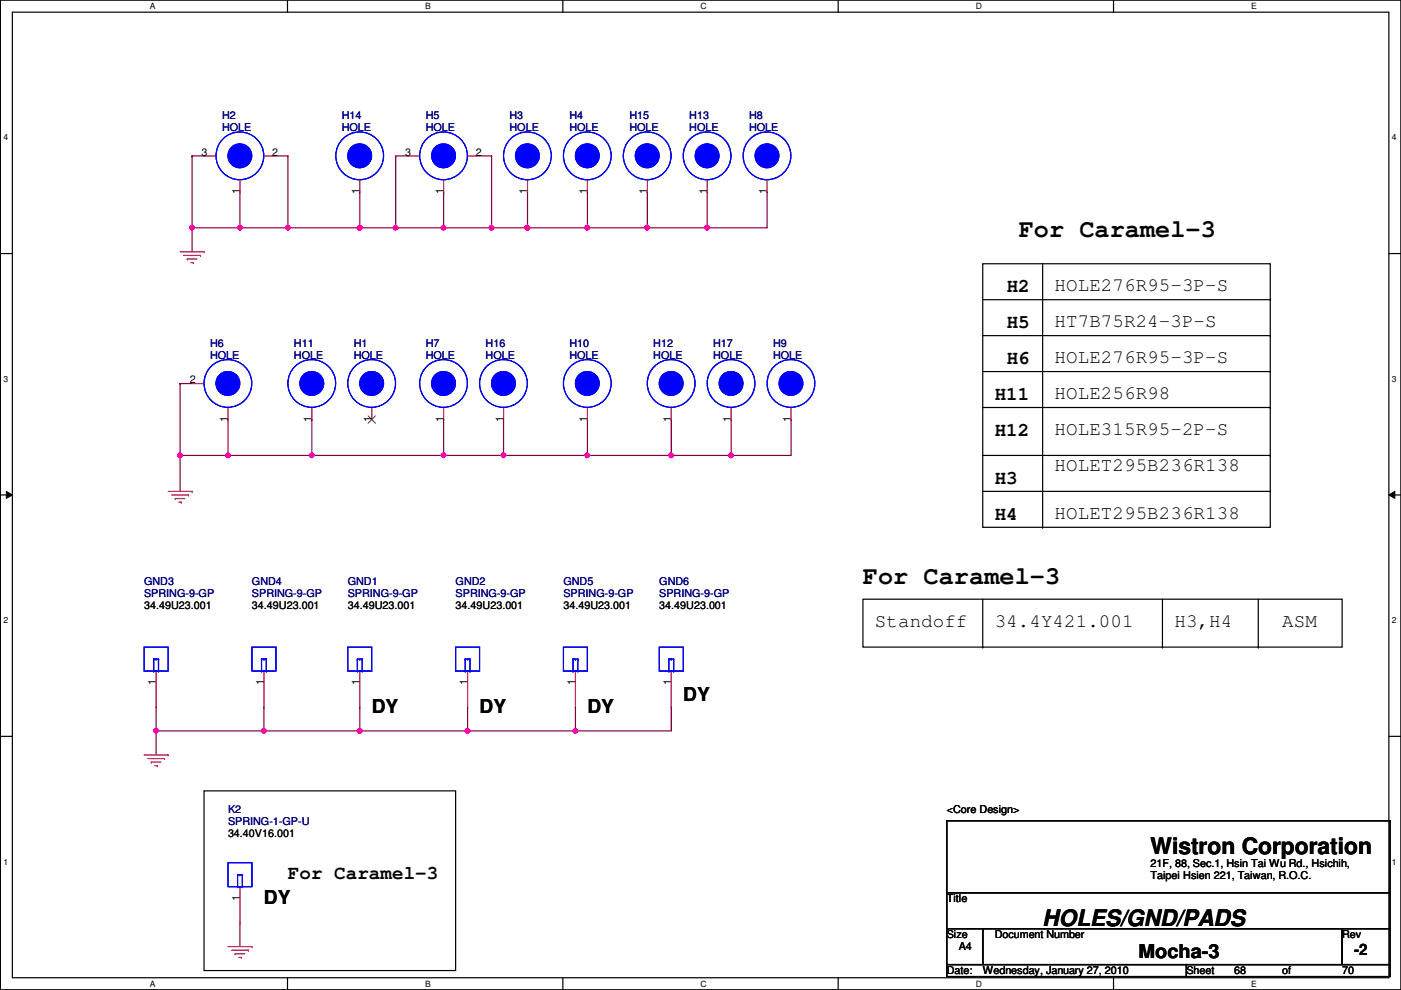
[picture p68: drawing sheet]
<svg xmlns="http://www.w3.org/2000/svg" width="297mm" height="210mm" viewBox="0 0 297 210" stroke-linecap="round" stroke-linejoin="round" font-family="sans-serif">
<defs><g id="words">
<g font-size="5.3">
<text x="216" y="50.2">For Caramel-3</text>
<text x="183" y="123.9">For Caramel-3</text>
</g>
<g font-size="4.8">
<text x="243.9" y="181.1">Wistron Corporation</text>
<text x="221.1" y="196.3">HOLES/GND/PADS</text>
</g>
<g font-size="4.1">
<text x="213.4" y="61.9">H2</text>
<text x="223.6" y="61.7">HOLE276R95-3P-S</text>
<text x="213.4" y="69.5">H5</text>
<text x="223.6" y="69.3">HT7B75R24-3P-S</text>
<text x="213.4" y="77.1">H6</text>
<text x="223.6" y="77">HOLE276R95-3P-S</text>
<text x="210.9" y="84.8">H11</text>
<text x="223.6" y="84.6">HOLE256R98</text>
<text x="210.9" y="92.4">H12</text>
<text x="223.6" y="92.2">HOLE315R95-2P-S</text>
<text x="223.6" y="99.8">HOLET295B236R138</text>
<text x="210.9" y="102.5">H3</text>
<text x="210.9" y="110.2">H4</text>
<text x="223.6" y="110">HOLET295B236R138</text>
<text x="185.5" y="132.8">Standoff</text>
<text x="210.9" y="132.8">34.4Y421.001</text>
<text x="249" y="132.8">H3,H4</text>
<text x="271.9" y="132.8">ASM</text>
<text x="144.9" y="148.6">DY</text>
<text x="78.8" y="151.1">DY</text>
<text x="101.7" y="151.1">DY</text>
<text x="124.5" y="151.1">DY</text>
<text x="56" y="191.8">DY</text>
<text x="61" y="186.4">For Caramel-3</text>
<text x="241.4" y="203.2">Mocha-3</text>
</g>
<text font-size="3.3" x="287.1" y="202.5">-2</text>
<g font-size="2.3" fill="#000080">
<text x="47.1" y="25.2">H2</text>
<text x="47.1" y="27.8">HOLE</text>
<text x="72.5" y="25.2">H14</text>
<text x="72.5" y="27.8">HOLE</text>
<text x="90.3" y="25.2">H5</text>
<text x="90.3" y="27.8">HOLE</text>
<text x="108" y="25.2">H3</text>
<text x="108" y="27.8">HOLE</text>
<text x="120.7" y="25.2">H4</text>
<text x="120.7" y="27.8">HOLE</text>
<text x="133.4" y="25.2">H15</text>
<text x="133.4" y="27.8">HOLE</text>
<text x="146.1" y="25.2">H13</text>
<text x="146.1" y="27.8">HOLE</text>
<text x="158.8" y="25.2">H8</text>
<text x="158.8" y="27.8">HOLE</text>
<text x="44.5" y="73.5">H6</text>
<text x="44.5" y="76">HOLE</text>
<text x="62.3" y="73.5">H11</text>
<text x="62.3" y="76">HOLE</text>
<text x="75" y="73.5">H1</text>
<text x="75" y="76">HOLE</text>
<text x="90.3" y="73.5">H7</text>
<text x="90.3" y="76">HOLE</text>
<text x="103" y="73.5">H16</text>
<text x="103" y="76">HOLE</text>
<text x="120.7" y="73.5">H10</text>
<text x="120.7" y="76">HOLE</text>
<text x="138.5" y="73.5">H12</text>
<text x="138.5" y="76">HOLE</text>
<text x="151.2" y="73.5">H17</text>
<text x="151.2" y="76">HOLE</text>
<text x="163.9" y="73.5">H9</text>
<text x="163.9" y="76">HOLE</text>
<text x="30.6" y="124">GND3</text>
<text x="53.4" y="124">GND4</text>
<text x="73.7" y="124">GND1</text>
<text x="96.6" y="124">GND2</text>
<text x="119.5" y="124">GND5</text>
<text x="139.8" y="124">GND6</text>
<text x="30.6" y="126.6">SPRING-9-GP</text>
<text x="53.4" y="126.6">SPRING-9-GP</text>
<text x="73.7" y="126.6">SPRING-9-GP</text>
<text x="96.6" y="126.6">SPRING-9-GP</text>
<text x="119.5" y="126.6">SPRING-9-GP</text>
<text x="139.8" y="126.6">SPRING-9-GP</text>
<text x="48.3" y="172.3">K2</text>
<text x="48.3" y="174.8">SPRING-1-GP-U</text>
</g>
<g font-size="2.3">
<text x="42.8" y="33">3</text>
<text x="57.7" y="33">2</text>
<text x="85.9" y="33">3</text>
<text x="100.9" y="33">2</text>
<text x="50.8" y="41.2" transform="rotate(-90 50.8 41.2)">1</text>
<text x="76.2" y="41.2" transform="rotate(-90 76.2 41.2)">1</text>
<text x="94" y="41.2" transform="rotate(-90 94 41.2)">1</text>
<text x="111.8" y="41.2" transform="rotate(-90 111.8 41.2)">1</text>
<text x="124.5" y="41.2" transform="rotate(-90 124.5 41.2)">1</text>
<text x="137.2" y="41.2" transform="rotate(-90 137.2 41.2)">1</text>
<text x="149.9" y="41.2" transform="rotate(-90 149.9 41.2)">1</text>
<text x="162.6" y="41.2" transform="rotate(-90 162.6 41.2)">1</text>
<text x="40.2" y="81.3">2</text>
<text x="48.3" y="89.5" transform="rotate(-90 48.3 89.5)">1</text>
<text x="66.1" y="89.5" transform="rotate(-90 66.1 89.5)">1</text>
<text x="78.8" y="89.5" transform="rotate(-90 78.8 89.5)">1</text>
<text x="94" y="89.5" transform="rotate(-90 94 89.5)">1</text>
<text x="106.7" y="89.5" transform="rotate(-90 106.7 89.5)">1</text>
<text x="124.5" y="89.5" transform="rotate(-90 124.5 89.5)">1</text>
<text x="142.3" y="89.5" transform="rotate(-90 142.3 89.5)">1</text>
<text x="155" y="89.5" transform="rotate(-90 155 89.5)">1</text>
<text x="167.7" y="89.5" transform="rotate(-90 167.7 89.5)">1</text>
<text x="30.6" y="129.1">34.49U23.001</text>
<text x="53.4" y="129.1">34.49U23.001</text>
<text x="73.7" y="129.1">34.49U23.001</text>
<text x="96.6" y="129.1">34.49U23.001</text>
<text x="119.5" y="129.1">34.49U23.001</text>
<text x="139.8" y="129.1">34.49U23.001</text>
<text x="33.1" y="145.3" transform="rotate(-90 33.1 145.3)">1</text>
<text x="55.9" y="145.3" transform="rotate(-90 55.9 145.3)">1</text>
<text x="76.2" y="145.3" transform="rotate(-90 76.2 145.3)">1</text>
<text x="99.1" y="145.3" transform="rotate(-90 99.1 145.3)">1</text>
<text x="122" y="145.3" transform="rotate(-90 122 145.3)">1</text>
<text x="142.3" y="145.3" transform="rotate(-90 142.3 145.3)">1</text>
<text x="200.7" y="172.3">&lt;Core Design&gt;</text>
<text x="48.3" y="177.4">34.40V16.001</text>
<text x="243.9" y="183.7">21F, 88, Sec.1, Hsin Tai Wu Rd., Hsichih,</text>
<text x="50.8" y="191.1" transform="rotate(-90 50.8 191.1)">1</text>
<text x="200.7" y="191.3">Title</text>
<text x="243.9" y="186.4">Taipei Hsien 221, Taiwan, R.O.C.</text>
<text x="200.7" y="199">Size</text>
<text x="203.3" y="201.5">A4</text>
<text x="210.9" y="199">Document Number</text>
<text x="284.6" y="199">Rev</text>
<text x="200.7" y="206.6">Date:</text>
<text x="208.4" y="206.6">Wednesday, January 27, 2010</text>
<text x="251.5" y="206.6">Sheet</text>
<text x="261.7" y="206.6">68</text>
<text x="271.9" y="206.6">of</text>
<text x="284.6" y="206.6">70</text>
</g>
<g font-size="1.8">
<text x="31.8" y="1.9">A</text>
<text x="90.1" y="1.9">B</text>
<text x="148.5" y="1.9">C</text>
<text x="206.9" y="1.9">D</text>
<text x="265.3" y="1.9">E</text>
<text x=".7" y="29.8">4</text>
<text x="295.1" y="29.8">4</text>
<text x=".7" y="80.9">3</text>
<text x="295.1" y="80.9">3</text>
<text x=".7" y="132.1">2</text>
<text x="295.1" y="132.1">2</text>
<text x=".7" y="183.3">1</text>
<text x="295.1" y="183.3">1</text>
<text x="31.8" y="209.2">A</text>
<text x="90.1" y="209.2">B</text>
<text x="148.5" y="209.2">C</text>
<text x="206.9" y="209.2">D</text>
<text x="265.3" y="209.2">E</text>
</g>
</g></defs>
<path d="M.1 0h296.9v209.8h-296.9zM2.6 2.6h291.9v204.7h-291.9z" fill="none" stroke="#000" stroke-width=".25"/>
<g fill="#fff">
<path d="M31.8 .3h1.2v2h-1.2z"/>
<path d="M31.8 207.6h1.2v1.9h-1.2z"/>
</g>
<path d="M61 0v2.6M61 207.3v2.5" fill="none" stroke="#000" stroke-width=".25"/>
<g fill="#fff">
<path d="M90.1 .3h1.2v2h-1.2z"/>
<path d="M90.1 207.6h1.2v1.9h-1.2z"/>
</g>
<path d="M119.3 0v2.6M119.3 207.3v2.5" fill="none" stroke="#000" stroke-width=".25"/>
<g fill="#fff">
<path d="M148.5 .3h1.3v2h-1.3z"/>
<path d="M148.5 207.6h1.3v1.9h-1.3z"/>
</g>
<path d="M177.7 0v2.6M177.7 207.3v2.5" fill="none" stroke="#000" stroke-width=".25"/>
<g fill="#fff">
<path d="M206.9 .3h1.2v2h-1.2z"/>
<path d="M206.9 207.6h1.2v1.9h-1.2z"/>
</g>
<path d="M236.1 0v2.6M236.1 207.3v2.5" fill="none" stroke="#000" stroke-width=".25"/>
<g fill="#fff">
<path d="M265.3 .3h1.1v2h-1.1z"/>
<path d="M265.3 207.6h1.1v1.9h-1.1z"/>
<path d="M.7 28.2h1v1.9h-1z"/>
<path d="M295.1 28.2h1v1.9h-1z"/>
<path d="M.7 79.3h1v2h-1z"/>
<path d="M295.1 79.3h1v2h-1z"/>
</g>
<path d="M.1 53.8h2.5M294.5 53.8h2.5" fill="none" stroke="#000" stroke-width=".25"/>
<g fill="#fff">
<path d="M.7 130.5h1v2h-1z"/>
<path d="M295.1 130.5h1v2h-1z"/>
</g>
<path d="M.1 104.9h2.5M294.5 104.9h2.5" fill="none" stroke="#000" stroke-width=".25"/>
<path d="M1.4 104.2l1.2 .7-1.2 .8zM294.5 104.9l1.2-.7v1.5z" fill="#000"/>
<path d="M1.4 104.2l1.2 .7-1.2 .8zM294.5 104.9l1.2-.7v1.5z" fill="none" stroke="#000" stroke-width=".21"/>
<g fill="#fff">
<path d="M.7 181.7h1v2h-1z"/>
<path d="M295.1 181.7h1v2h-1z"/>
</g>
<path d="M.1 156.1h2.5M294.5 156.1h2.5" fill="none" stroke="#000" stroke-width=".25"/>
<path d="M48.3 88.9h.1M48.3 88.9v7.7M94.1 88.9h.1M94.1 88.9v7.7M106.8 88.9h.1M106.8 88.9v7.7M56 149.9h.1M56 149.9v5.1" fill="none" stroke="#800040" stroke-width=".25"/>
<circle cx="48.3" cy="96.5" r=".49" fill="#f0f"/>
<circle cx="48.3" cy="96.5" r=".49" fill="none" stroke="#f0f" stroke-width=".25"/>
<path d="M38.2 96.6h.1M38.2 96.6h10.1" fill="none" stroke="#800040" stroke-width=".25"/>
<circle cx="38.2" cy="96.5" r=".49" fill="#f0f"/>
<circle cx="38.2" cy="96.5" r=".49" fill="none" stroke="#f0f" stroke-width=".25"/>
<path d="M83.9 48.3h.1M83.9 48.3h10.2" fill="none" stroke="#800040" stroke-width=".25"/>
<circle cx="83.9" cy="48.3" r=".49" fill="#f0f"/>
<circle cx="83.9" cy="48.3" r=".49" fill="none" stroke="#f0f" stroke-width=".25"/>
<path d="M38.2 96.6h.1M38.2 96.6v7.6M66.1 96.6h.1M66.1 96.6h28M142.3 96.6h.1M142.3 96.6h12.7" fill="none" stroke="#800040" stroke-width=".25"/>
<circle cx="66.1" cy="96.5" r=".49" fill="#f0f"/>
<circle cx="66.1" cy="96.5" r=".49" fill="none" stroke="#f0f" stroke-width=".25"/>
<path d="M94.1 96.6h.1M94.1 96.6h12.7" fill="none" stroke="#800040" stroke-width=".25"/>
<circle cx="106.7" cy="96.5" r=".49" fill="#f0f"/>
<circle cx="106.7" cy="96.5" r=".49" fill="none" stroke="#f0f" stroke-width=".25"/>
<circle cx="94" cy="96.5" r=".49" fill="#f0f"/>
<circle cx="94" cy="96.5" r=".49" fill="none" stroke="#f0f" stroke-width=".25"/>
<path d="M83.9 33.1h.1M83.9 33.1h2.5M83.9 33.1v15.2M76.3 48.3h.1M76.3 48.3h7.6M83.9 48.3h.1" fill="none" stroke="#800040" stroke-width=".25"/>
<circle cx="76.3" cy="48.3" r=".49" fill="#f0f"/>
<circle cx="76.3" cy="48.3" r=".49" fill="none" stroke="#f0f" stroke-width=".25"/>
<path d="M155 96.6h.1M167.7 88.9h.1M167.7 88.9v7.7h-12.7" fill="none" stroke="#800040" stroke-width=".25"/>
<circle cx="155" cy="96.5" r=".49" fill="#f0f"/>
<circle cx="155" cy="96.5" r=".49" fill="none" stroke="#f0f" stroke-width=".25"/>
<path d="M101.7 33.1h2.5M104.2 33.1h.1M104.2 33.1v15.2M104.2 48.3h.1" fill="none" stroke="#800040" stroke-width=".25"/>
<circle cx="104.2" cy="48.3" r=".49" fill="#f0f"/>
<circle cx="104.2" cy="48.3" r=".49" fill="none" stroke="#f0f" stroke-width=".25"/>
<path d="M104.2 48.3h7.6M111.8 48.3h.1" fill="none" stroke="#800040" stroke-width=".25"/>
<circle cx="111.8" cy="48.3" r=".49" fill="#f0f"/>
<circle cx="111.8" cy="48.3" r=".49" fill="none" stroke="#f0f" stroke-width=".25"/>
<path d="M137.2 40.7h.1M137.2 40.7v7.6M38.2 81.3h.1M38.2 81.3h2.5" fill="none" stroke="#800040" stroke-width=".25"/>
<circle cx="137.2" cy="48.3" r=".49" fill="#f0f"/>
<circle cx="137.2" cy="48.3" r=".49" fill="none" stroke="#f0f" stroke-width=".25"/>
<path d="M50.9 40.7h.1M50.9 40.7v7.6M137.2 48.3h.1M137.2 48.3h12.7" fill="none" stroke="#800040" stroke-width=".25"/>
<circle cx="50.9" cy="48.3" r=".49" fill="#f0f"/>
<circle cx="50.9" cy="48.3" r=".49" fill="none" stroke="#f0f" stroke-width=".25"/>
<path d="M40.7 33.1h.1M40.7 33.1h2.6M40.7 48.3h.1M40.7 48.3h10.2M61 48.3h.1M76.3 40.7h.1M76.3 40.7v7.6h-15.3" fill="none" stroke="#800040" stroke-width=".25"/>
<circle cx="76.3" cy="48.3" r=".49" fill="#f0f"/>
<circle cx="76.3" cy="48.3" r=".49" fill="none" stroke="#f0f" stroke-width=".25"/>
<path d="M94.1 48.3h.1M94.1 48.3h10.1" fill="none" stroke="#800040" stroke-width=".25"/>
<circle cx="94" cy="48.3" r=".49" fill="#f0f"/>
<circle cx="94" cy="48.3" r=".49" fill="none" stroke="#f0f" stroke-width=".25"/>
<path d="M111.8 40.7h.1M111.8 48.3h.1M111.8 40.7v7.6M111.8 48.3h12.7" fill="none" stroke="#800040" stroke-width=".25"/>
<circle cx="111.8" cy="48.3" r=".49" fill="#f0f"/>
<circle cx="111.8" cy="48.3" r=".49" fill="none" stroke="#f0f" stroke-width=".25"/>
<path d="M40.7 48.3h.1M40.7 48.3v5.1M94.1 40.7h.1M94.1 40.7v7.6M124.5 40.7h.1M124.5 40.7v7.6M149.9 40.7h.1M149.9 40.7v7.6" fill="none" stroke="#800040" stroke-width=".25"/>
<circle cx="40.7" cy="48.3" r=".49" fill="#f0f"/>
<circle cx="40.7" cy="48.3" r=".49" fill="none" stroke="#f0f" stroke-width=".25"/>
<path d="M149.9 48.3h.1M162.6 40.7h.1M162.6 40.7v7.6h-12.7" fill="none" stroke="#800040" stroke-width=".25"/>
<circle cx="149.9" cy="48.3" r=".49" fill="#f0f"/>
<circle cx="149.9" cy="48.3" r=".49" fill="none" stroke="#f0f" stroke-width=".25"/>
<path d="M124.5 48.3h.1M124.5 48.3h12.7" fill="none" stroke="#800040" stroke-width=".25"/>
<circle cx="124.5" cy="48.3" r=".49" fill="#f0f"/>
<circle cx="124.5" cy="48.3" r=".49" fill="none" stroke="#f0f" stroke-width=".25"/>
<path d="M40.7 33.1h.1M40.7 33.1v15.2M58.5 33.1h2.5M61 33.1h.1M61 33.1v15.2M61 48.3h.1M38.2 81.3h.1M38.2 81.3v15.3M155 88.9h.1M155 88.9v7.7" fill="none" stroke="#800040" stroke-width=".25"/>
<circle cx="61" cy="48.3" r=".49" fill="#f0f"/>
<circle cx="61" cy="48.3" r=".49" fill="none" stroke="#f0f" stroke-width=".25"/>
<path d="M50.9 48.3h.1M50.9 48.3h10.1M48.3 96.6h.1M66.1 88.9h.1M66.1 88.9v7.7h-17.8M124.5 96.6h.1M142.3 88.9h.1M142.3 88.9v7.7h-17.8" fill="none" stroke="#800040" stroke-width=".25"/>
<circle cx="142.3" cy="96.5" r=".49" fill="#f0f"/>
<circle cx="142.3" cy="96.5" r=".49" fill="none" stroke="#f0f" stroke-width=".25"/>
<circle cx="124.5" cy="96.5" r=".49" fill="#f0f"/>
<circle cx="124.5" cy="96.5" r=".49" fill="none" stroke="#f0f" stroke-width=".25"/>
<path d="M33.1 155h.1M33.1 155v5.1M33.1 155h22.9M142.3 149.9h.1M142.3 149.9v5.1" fill="none" stroke="#800040" stroke-width=".25"/>
<circle cx="55.9" cy="155" r=".49" fill="#f0f"/>
<circle cx="55.9" cy="155" r=".49" fill="none" stroke="#f0f" stroke-width=".25"/>
<circle cx="33.1" cy="155" r=".49" fill="#f0f"/>
<circle cx="33.1" cy="155" r=".49" fill="none" stroke="#f0f" stroke-width=".25"/>
<path d="M122 149.9h.1M122 155h.1M122 149.9v5.1M122 155h20.3" fill="none" stroke="#800040" stroke-width=".25"/>
<circle cx="122" cy="155" r=".49" fill="#f0f"/>
<circle cx="122" cy="155" r=".49" fill="none" stroke="#f0f" stroke-width=".25"/>
<path d="M56 155h.1M76.3 149.9h.1M76.3 149.9v5.1h-20.3M99.1 149.9h.1M99.1 149.9v5.1" fill="none" stroke="#800040" stroke-width=".25"/>
<circle cx="76.3" cy="155" r=".49" fill="#f0f"/>
<circle cx="76.3" cy="155" r=".49" fill="none" stroke="#f0f" stroke-width=".25"/>
<path d="M76.3 155h.1M76.3 155h22.8" fill="none" stroke="#800040" stroke-width=".25"/>
<circle cx="99.1" cy="155" r=".49" fill="#f0f"/>
<circle cx="99.1" cy="155" r=".49" fill="none" stroke="#f0f" stroke-width=".25"/>
<circle cx="76.3" cy="155" r=".49" fill="#f0f"/>
<circle cx="76.3" cy="155" r=".49" fill="none" stroke="#f0f" stroke-width=".25"/>
<path d="M106.8 96.6h.1M124.5 88.9h.1M124.5 88.9v7.7h-17.7M33.1 149.9h.1M33.1 149.9v5.1M99.1 155h.1M99.1 155h22.9" fill="none" stroke="#800040" stroke-width=".25"/>
<circle cx="99.1" cy="155" r=".49" fill="#f0f"/>
<circle cx="99.1" cy="155" r=".49" fill="none" stroke="#f0f" stroke-width=".25"/>
<path d="M50.9 195.6h.1M50.9 195.6v5.1" fill="none" stroke="#800040" stroke-width=".25"/>
<g fill="none" stroke="#f00" stroke-width=".25">
<path d="M76.3 38.1v2.6M38.2 53.4h5.1M38.9 54.1h3.6M39.7 54.9h.1M39.7 54.9h2M40.5 55.7h.5M41 55.7h.1M42.5 54.1h.1M43.3 53.4h.1M35.6 104.2h5.1M36.4 104.9h3.6M37.2 105.7h.1"/>
<path d="M37.2 105.7h2M37.9 106.5h.5M38.4 106.5h.1M40 104.9h.1M40.7 104.2h.1M30.6 160.1h5M31.3 160.8h3.6M32.1 161.6h.1M32.1 161.6h2M32.8 162.3h.6M33.4 162.3h.1M34.9 160.8h.1"/>
<path d="M35.6 160.1h.1M48.3 200.7h5.1M49.1 201.5h3.6M49.9 202.2h.1M49.9 202.2h2M50.6 203h.5M51.1 203h.1M52.7 201.5h.1M53.4 200.7h.1"/>
</g>
<g fill="none" stroke="#000" stroke-width=".25">
<path d="M208.4 55.9h60.9v55.9h-60.9zM221.1 55.9v55.9M208.4 78.8h60.9M208.4 63.5h60.9M208.4 71.2h60.9M269.3 78.8h.1M269.3 63.5h.1M269.3 71.2h.1M208.4 86.4h60.9M208.4 96.6h60.9M269.3 86.4h.1M269.3 96.6h.1"/>
<path d="M208.4 104.2h60.9M221.1 111.8h.1M269.3 104.2h.1M183 127h101.6v10.2h-101.6zM208.4 137.2h.1M208.4 127v10.2M246.5 137.2h.1M246.5 127v10.2M266.8 137.2h.1M266.8 127v10.2M43.3 167.7h53.3v38.1h-53.3zM200.7 174h94v15.3h-94z"/>
<path d="M200.7 189.3h94v7.6h-94zM200.7 196.9h7.7v7.6h-7.7zM208.4 196.9h76.2v7.6h-76.2zM284.6 196.9h10.1v7.6h-10.1zM200.7 204.5h50.8v2.6h-50.8zM251.5 204.5h43.2v2.6h-43.2z"/>
</g>
<circle cx="76.3" cy="33" r="2.52" fill="#00f"/>
<g fill="none" stroke="#00f" stroke-width=".25">
<circle cx="76.3" cy="33" r="5.1"/>
<circle cx="76.3" cy="33" r="2.52"/>
</g>
<circle cx="76.3" cy="33" r="2.52" fill="#00f"/>
<g fill="none" stroke="#00f" stroke-width=".25">
<circle cx="76.3" cy="33" r="5.1"/>
<circle cx="76.3" cy="33" r="2.52"/>
</g>
<path d="M78.8 86.4v2.5" fill="none" stroke="#f00" stroke-width=".25"/>
<path d="M78.1 88.2l1.5 1.5M79.6 88.2l-1.6 1.5" fill="none" stroke="#804000" stroke-width=".21"/>
<circle cx="78.8" cy="81.3" r="2.52" fill="#00f"/>
<g fill="none" stroke="#00f" stroke-width=".25">
<circle cx="78.8" cy="81.3" r="5.1"/>
<circle cx="78.8" cy="81.3" r="2.52"/>
</g>
<circle cx="78.8" cy="81.3" r="2.52" fill="#00f"/>
<g fill="none" stroke="#00f" stroke-width=".25">
<circle cx="78.8" cy="81.3" r="5.1"/>
<circle cx="78.8" cy="81.3" r="2.52"/>
</g>
<path d="M40.7 81.3h2.6M48.3 86.4v2.5" fill="none" stroke="#f00" stroke-width=".25"/>
<circle cx="48.3" cy="81.3" r="2.52" fill="#00f"/>
<g fill="none" stroke="#00f" stroke-width=".25">
<circle cx="48.3" cy="81.3" r="5.1"/>
<circle cx="48.3" cy="81.3" r="2.52"/>
</g>
<circle cx="48.3" cy="81.3" r="2.52" fill="#00f"/>
<g fill="none" stroke="#00f" stroke-width=".25">
<circle cx="48.3" cy="81.3" r="5.1"/>
<circle cx="48.3" cy="81.3" r="2.52"/>
</g>
<path d="M137.2 38.1v2.6" fill="none" stroke="#f00" stroke-width=".25"/>
<circle cx="137.2" cy="33" r="2.52" fill="#00f"/>
<g fill="none" stroke="#00f" stroke-width=".25">
<circle cx="137.2" cy="33" r="5.1"/>
<circle cx="137.2" cy="33" r="2.52"/>
</g>
<circle cx="137.2" cy="33" r="2.52" fill="#00f"/>
<g fill="none" stroke="#00f" stroke-width=".25">
<circle cx="137.2" cy="33" r="5.1"/>
<circle cx="137.2" cy="33" r="2.52"/>
</g>
<path d="M162.6 38.1v2.6" fill="none" stroke="#f00" stroke-width=".25"/>
<circle cx="162.6" cy="33" r="2.52" fill="#00f"/>
<g fill="none" stroke="#00f" stroke-width=".25">
<circle cx="162.6" cy="33" r="5.1"/>
<circle cx="162.6" cy="33" r="2.52"/>
</g>
<circle cx="162.6" cy="33" r="2.52" fill="#00f"/>
<g fill="none" stroke="#00f" stroke-width=".25">
<path d="M73.7 137.2h5.1v5.1h-5.1zM75.8 139.7h.1M75.8 139.7h1M75.8 139.7v2.6M76.3 139.7h.1M76.8 139.7h.1M76.8 139.7v2.6M75.8 142.3h.1M75.8 142.3h1M76.8 142.3h.1M48.3 182.9h5.1v5.1h-5.1zM50.4 185.5h.1"/>
<path d="M50.4 188h.1M50.4 185.5h1M50.4 185.5v2.5M50.4 188h1M50.9 185.5h.1M51.4 188h.1M51.4 185.5h.1M51.4 185.5v2.5"/>
<circle cx="162.6" cy="33" r="5.1"/>
<circle cx="162.6" cy="33" r="2.52"/>
</g>
<path d="M86.4 33.1h2.6M94.1 38.1v2.6M99.1 33.1h2.6M76.3 142.3v7.6M50.9 188v7.6" fill="none" stroke="#f00" stroke-width=".25"/>
<circle cx="94" cy="33" r="2.52" fill="#00f"/>
<g fill="none" stroke="#00f" stroke-width=".25">
<circle cx="94" cy="33" r="5.1"/>
<circle cx="94" cy="33" r="2.52"/>
</g>
<circle cx="94" cy="33" r="2.52" fill="#00f"/>
<g fill="none" stroke="#00f" stroke-width=".25">
<circle cx="94" cy="33" r="5.1"/>
<circle cx="94" cy="33" r="2.52"/>
</g>
<path d="M124.5 86.4v2.5" fill="none" stroke="#f00" stroke-width=".25"/>
<circle cx="124.5" cy="81.3" r="2.52" fill="#00f"/>
<g fill="none" stroke="#00f" stroke-width=".25">
<circle cx="124.5" cy="81.3" r="5.1"/>
<circle cx="124.5" cy="81.3" r="2.52"/>
</g>
<circle cx="124.5" cy="81.3" r="2.52" fill="#00f"/>
<g fill="none" stroke="#00f" stroke-width=".25">
<circle cx="124.5" cy="81.3" r="5.1"/>
<circle cx="124.5" cy="81.3" r="2.52"/>
</g>
<path d="M167.7 86.4v2.5" fill="none" stroke="#f00" stroke-width=".25"/>
<circle cx="167.7" cy="81.3" r="2.52" fill="#00f"/>
<g fill="none" stroke="#00f" stroke-width=".25">
<circle cx="167.7" cy="81.3" r="5.1"/>
<circle cx="167.7" cy="81.3" r="2.52"/>
</g>
<circle cx="167.7" cy="81.3" r="2.52" fill="#00f"/>
<g fill="none" stroke="#00f" stroke-width=".25">
<circle cx="167.7" cy="81.3" r="5.1"/>
<circle cx="167.7" cy="81.3" r="2.52"/>
</g>
<path d="M43.3 33.1h2.5M50.9 38.1v2.6M56 33.1h2.5" fill="none" stroke="#f00" stroke-width=".25"/>
<circle cx="50.9" cy="33" r="2.52" fill="#00f"/>
<g fill="none" stroke="#00f" stroke-width=".25">
<circle cx="50.9" cy="33" r="5.1"/>
<circle cx="50.9" cy="33" r="2.52"/>
</g>
<circle cx="50.9" cy="33" r="2.52" fill="#00f"/>
<g fill="none" stroke="#00f" stroke-width=".25">
<path d="M96.6 137.2h5.1v5.1h-5.1zM98.6 139.7h.1M98.6 139.7h1M98.6 139.7v2.6M99.1 139.7h.1M99.6 139.7h.1M99.6 139.7v2.6M139.8 137.2h5.1v5.1h-5.1zM141.8 139.7h.1M141.8 139.7h1M141.8 139.7v2.6M142.3 139.7h.1"/>
<path d="M142.8 139.7h.1M142.8 139.7v2.6M98.6 142.3h.1M98.6 142.3h1M99.6 142.3h.1M141.8 142.3h.1M141.8 142.3h1M142.8 142.3h.1"/>
<circle cx="50.9" cy="33" r="5.1"/>
<circle cx="50.9" cy="33" r="2.52"/>
</g>
<path d="M94.1 86.4v2.5M99.1 142.3v7.6M142.3 142.3v7.6" fill="none" stroke="#f00" stroke-width=".25"/>
<circle cx="94" cy="81.3" r="2.52" fill="#00f"/>
<g fill="none" stroke="#00f" stroke-width=".25">
<circle cx="94" cy="81.3" r="5.1"/>
<circle cx="94" cy="81.3" r="2.52"/>
</g>
<circle cx="94" cy="81.3" r="2.52" fill="#00f"/>
<g fill="none" stroke="#00f" stroke-width=".25">
<circle cx="94" cy="81.3" r="5.1"/>
<circle cx="94" cy="81.3" r="2.52"/>
</g>
<path d="M124.5 38.1v2.6" fill="none" stroke="#f00" stroke-width=".25"/>
<circle cx="124.5" cy="33" r="2.52" fill="#00f"/>
<g fill="none" stroke="#00f" stroke-width=".25">
<circle cx="124.5" cy="33" r="5.1"/>
<circle cx="124.5" cy="33" r="2.52"/>
</g>
<circle cx="124.5" cy="33" r="2.52" fill="#00f"/>
<g fill="none" stroke="#00f" stroke-width=".25">
<path d="M30.6 137.2h5v5.1h-5zM32.6 139.7h.1M32.6 139.7h1M32.6 139.7v2.6M33.1 139.7h.1M33.6 139.7h.1M33.6 139.7v2.6M32.6 142.3h.1M32.6 142.3h1M33.6 142.3h.1"/>
<circle cx="124.5" cy="33" r="5.1"/>
<circle cx="124.5" cy="33" r="2.52"/>
</g>
<path d="M66.1 86.4v2.5M33.1 142.3v7.6" fill="none" stroke="#f00" stroke-width=".25"/>
<circle cx="66.1" cy="81.3" r="2.52" fill="#00f"/>
<g fill="none" stroke="#00f" stroke-width=".25">
<circle cx="66.1" cy="81.3" r="5.1"/>
<circle cx="66.1" cy="81.3" r="2.52"/>
</g>
<circle cx="66.1" cy="81.3" r="2.52" fill="#00f"/>
<g fill="none" stroke="#00f" stroke-width=".25">
<path d="M53.4 137.2h5.1v5.1h-5.1zM55.5 139.7h.1M55.5 139.7h1M55.5 139.7v2.6M56 139.7h.1M56.5 139.7h.1M56.5 139.7v2.6M119.5 137.2h5v5.1h-5zM121.5 139.7h.1M121.5 139.7h1M121.5 139.7v2.6M122 139.7h.1"/>
<path d="M122.5 139.7h.1M122.5 139.7v2.6M55.5 142.3h.1M55.5 142.3h1M56.5 142.3h.1M121.5 142.3h.1M121.5 142.3h1M122.5 142.3h.1"/>
<circle cx="66.1" cy="81.3" r="5.1"/>
<circle cx="66.1" cy="81.3" r="2.52"/>
</g>
<path d="M111.8 38.1v2.6M56 142.3v7.6M122 142.3v7.6" fill="none" stroke="#f00" stroke-width=".25"/>
<circle cx="111.8" cy="33" r="2.52" fill="#00f"/>
<g fill="none" stroke="#00f" stroke-width=".25">
<circle cx="111.8" cy="33" r="5.1"/>
<circle cx="111.8" cy="33" r="2.52"/>
</g>
<circle cx="111.8" cy="33" r="2.52" fill="#00f"/>
<g fill="none" stroke="#00f" stroke-width=".25">
<circle cx="111.8" cy="33" r="5.1"/>
<circle cx="111.8" cy="33" r="2.52"/>
</g>
<path d="M149.9 38.1v2.6" fill="none" stroke="#f00" stroke-width=".25"/>
<circle cx="149.9" cy="33" r="2.52" fill="#00f"/>
<g fill="none" stroke="#00f" stroke-width=".25">
<circle cx="149.9" cy="33" r="5.1"/>
<circle cx="149.9" cy="33" r="2.52"/>
</g>
<circle cx="149.9" cy="33" r="2.52" fill="#00f"/>
<g fill="none" stroke="#00f" stroke-width=".25">
<circle cx="149.9" cy="33" r="5.1"/>
<circle cx="149.9" cy="33" r="2.52"/>
</g>
<path d="M142.3 86.4v2.5" fill="none" stroke="#f00" stroke-width=".25"/>
<circle cx="142.3" cy="81.3" r="2.52" fill="#00f"/>
<g fill="none" stroke="#00f" stroke-width=".25">
<circle cx="142.3" cy="81.3" r="5.1"/>
<circle cx="142.3" cy="81.3" r="2.52"/>
</g>
<circle cx="142.3" cy="81.3" r="2.52" fill="#00f"/>
<g fill="none" stroke="#00f" stroke-width=".25">
<circle cx="142.3" cy="81.3" r="5.1"/>
<circle cx="142.3" cy="81.3" r="2.52"/>
</g>
<path d="M106.8 86.4v2.5" fill="none" stroke="#f00" stroke-width=".25"/>
<circle cx="106.7" cy="81.3" r="2.52" fill="#00f"/>
<g fill="none" stroke="#00f" stroke-width=".25">
<circle cx="106.7" cy="81.3" r="5.1"/>
<circle cx="106.7" cy="81.3" r="2.52"/>
</g>
<circle cx="106.7" cy="81.3" r="2.52" fill="#00f"/>
<g fill="none" stroke="#00f" stroke-width=".25">
<circle cx="106.7" cy="81.3" r="5.1"/>
<circle cx="106.7" cy="81.3" r="2.52"/>
</g>
<path d="M155 86.4v2.5" fill="none" stroke="#f00" stroke-width=".25"/>
<circle cx="155" cy="81.3" r="2.52" fill="#00f"/>
<g fill="none" stroke="#00f" stroke-width=".25">
<circle cx="155" cy="81.3" r="5.1"/>
<circle cx="155" cy="81.3" r="2.52"/>
</g>
<circle cx="155" cy="81.3" r="2.52" fill="#00f"/>
<g fill="none" stroke="#00f" stroke-width=".25">
<circle cx="155" cy="81.3" r="5.1"/>
<circle cx="155" cy="81.3" r="2.52"/>
</g>
<circle cx="48.3" cy="96.5" r=".49" fill="#f0f"/>
<circle cx="48.3" cy="96.5" r=".49" fill="none" stroke="#f0f" stroke-width=".25"/>
<circle cx="38.2" cy="96.5" r=".49" fill="#f0f"/>
<circle cx="38.2" cy="96.5" r=".49" fill="none" stroke="#f0f" stroke-width=".25"/>
<circle cx="83.9" cy="48.3" r=".49" fill="#f0f"/>
<circle cx="83.9" cy="48.3" r=".49" fill="none" stroke="#f0f" stroke-width=".25"/>
<circle cx="66.1" cy="96.5" r=".49" fill="#f0f"/>
<circle cx="66.1" cy="96.5" r=".49" fill="none" stroke="#f0f" stroke-width=".25"/>
<circle cx="106.7" cy="96.5" r=".49" fill="#f0f"/>
<circle cx="106.7" cy="96.5" r=".49" fill="none" stroke="#f0f" stroke-width=".25"/>
<circle cx="94" cy="96.5" r=".49" fill="#f0f"/>
<circle cx="94" cy="96.5" r=".49" fill="none" stroke="#f0f" stroke-width=".25"/>
<circle cx="76.3" cy="48.3" r=".49" fill="#f0f"/>
<circle cx="76.3" cy="48.3" r=".49" fill="none" stroke="#f0f" stroke-width=".25"/>
<circle cx="155" cy="96.5" r=".49" fill="#f0f"/>
<circle cx="155" cy="96.5" r=".49" fill="none" stroke="#f0f" stroke-width=".25"/>
<circle cx="104.2" cy="48.3" r=".49" fill="#f0f"/>
<circle cx="104.2" cy="48.3" r=".49" fill="none" stroke="#f0f" stroke-width=".25"/>
<circle cx="111.8" cy="48.3" r=".49" fill="#f0f"/>
<circle cx="111.8" cy="48.3" r=".49" fill="none" stroke="#f0f" stroke-width=".25"/>
<circle cx="137.2" cy="48.3" r=".49" fill="#f0f"/>
<circle cx="137.2" cy="48.3" r=".49" fill="none" stroke="#f0f" stroke-width=".25"/>
<circle cx="50.9" cy="48.3" r=".49" fill="#f0f"/>
<circle cx="50.9" cy="48.3" r=".49" fill="none" stroke="#f0f" stroke-width=".25"/>
<circle cx="76.3" cy="48.3" r=".49" fill="#f0f"/>
<circle cx="76.3" cy="48.3" r=".49" fill="none" stroke="#f0f" stroke-width=".25"/>
<circle cx="94" cy="48.3" r=".49" fill="#f0f"/>
<circle cx="94" cy="48.3" r=".49" fill="none" stroke="#f0f" stroke-width=".25"/>
<circle cx="111.8" cy="48.3" r=".49" fill="#f0f"/>
<circle cx="111.8" cy="48.3" r=".49" fill="none" stroke="#f0f" stroke-width=".25"/>
<circle cx="40.7" cy="48.3" r=".49" fill="#f0f"/>
<circle cx="40.7" cy="48.3" r=".49" fill="none" stroke="#f0f" stroke-width=".25"/>
<circle cx="149.9" cy="48.3" r=".49" fill="#f0f"/>
<circle cx="149.9" cy="48.3" r=".49" fill="none" stroke="#f0f" stroke-width=".25"/>
<circle cx="124.5" cy="48.3" r=".49" fill="#f0f"/>
<circle cx="124.5" cy="48.3" r=".49" fill="none" stroke="#f0f" stroke-width=".25"/>
<circle cx="61" cy="48.3" r=".49" fill="#f0f"/>
<circle cx="61" cy="48.3" r=".49" fill="none" stroke="#f0f" stroke-width=".25"/>
<circle cx="142.3" cy="96.5" r=".49" fill="#f0f"/>
<circle cx="142.3" cy="96.5" r=".49" fill="none" stroke="#f0f" stroke-width=".25"/>
<circle cx="124.5" cy="96.5" r=".49" fill="#f0f"/>
<circle cx="124.5" cy="96.5" r=".49" fill="none" stroke="#f0f" stroke-width=".25"/>
<circle cx="55.9" cy="155" r=".49" fill="#f0f"/>
<circle cx="55.9" cy="155" r=".49" fill="none" stroke="#f0f" stroke-width=".25"/>
<circle cx="33.1" cy="155" r=".49" fill="#f0f"/>
<circle cx="33.1" cy="155" r=".49" fill="none" stroke="#f0f" stroke-width=".25"/>
<circle cx="122" cy="155" r=".49" fill="#f0f"/>
<circle cx="122" cy="155" r=".49" fill="none" stroke="#f0f" stroke-width=".25"/>
<circle cx="76.3" cy="155" r=".49" fill="#f0f"/>
<circle cx="76.3" cy="155" r=".49" fill="none" stroke="#f0f" stroke-width=".25"/>
<circle cx="99.1" cy="155" r=".49" fill="#f0f"/>
<circle cx="99.1" cy="155" r=".49" fill="none" stroke="#f0f" stroke-width=".25"/>
<circle cx="76.3" cy="155" r=".49" fill="#f0f"/>
<circle cx="76.3" cy="155" r=".49" fill="none" stroke="#f0f" stroke-width=".25"/>
<circle cx="99.1" cy="155" r=".49" fill="#f0f"/>
<circle cx="99.1" cy="155" r=".49" fill="none" stroke="#f0f" stroke-width=".25"/>
<use href="#words"/>
</svg>
